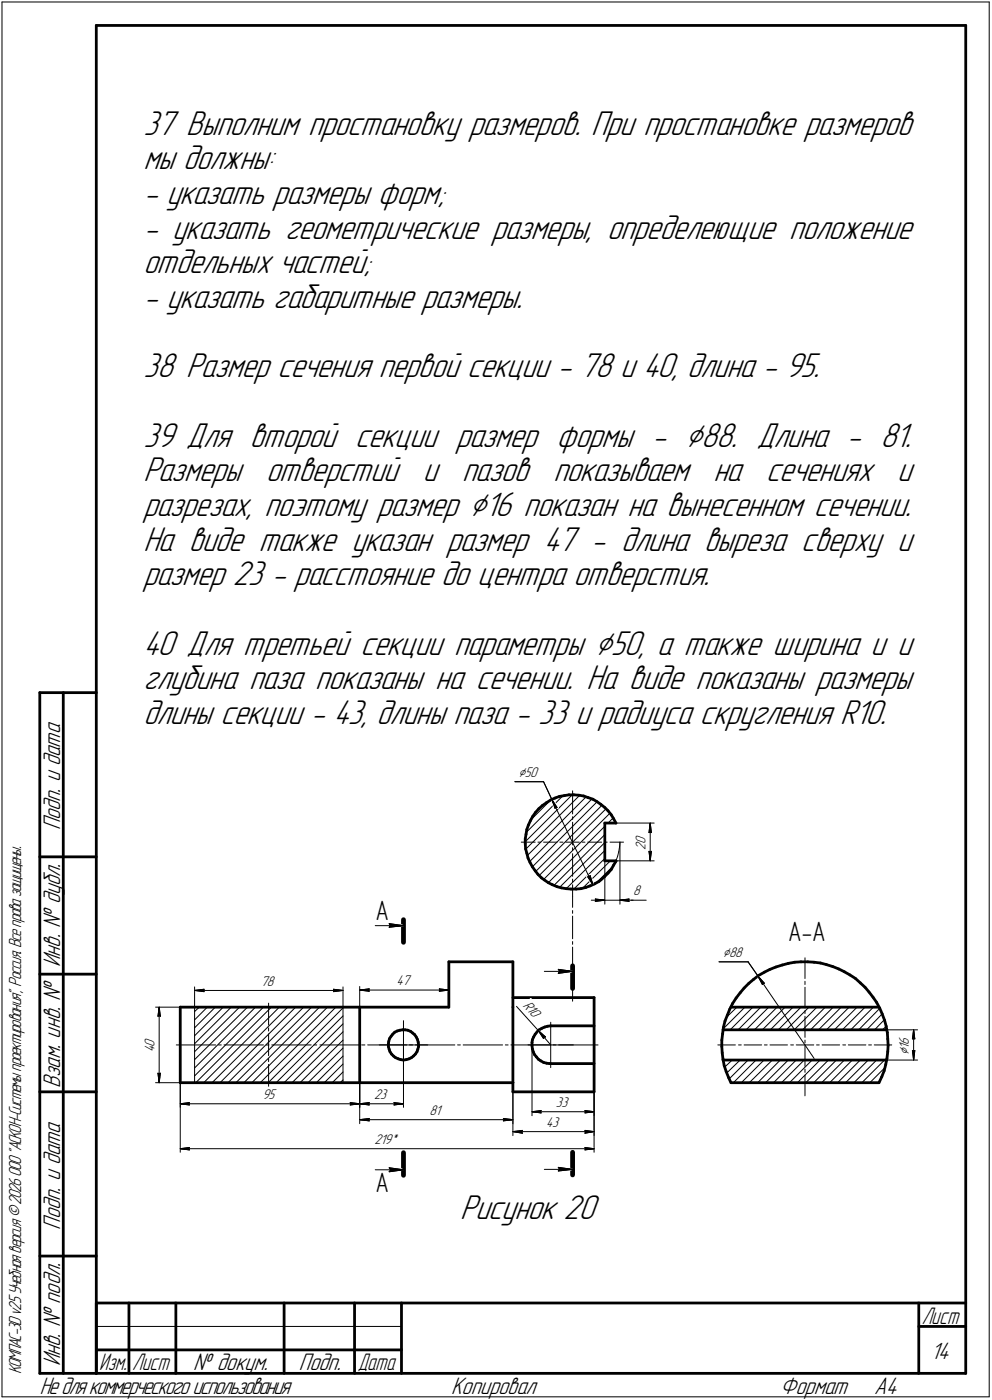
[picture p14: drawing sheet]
<svg xmlns="http://www.w3.org/2000/svg" width="211mm" height="298mm" viewBox="0 0 211 298" stroke-linecap="round" stroke-linejoin="round" font-family="sans-serif">
<defs><g id="words">
<g font-size="7.8">
<text x="30.5" y="28.7">37 Выполним простановку размеров. При простановке размеров</text>
<text x="30.5" y="36.1">мы должны:</text>
<text x="30.5" y="43.4">- указать размеры форм;</text>
<text x="30.5" y="50.8">- указать геометрические размеры, определеющие положение</text>
<text x="30.5" y="58.2">отдельных частей;</text>
<text x="30.5" y="65.6">- указать габаритные размеры.</text>
<text x="30.5" y="80.3">38 Размер сечения первой секции - 78 и 40, длина - 95.</text>
<text x="30.5" y="95.1">39 Для второй секции размер формы - ⌀88. Длина - 81.</text>
<text x="30.5" y="102.5">Размеры</text>
<text x="56.6" y="102.5">отверстий</text>
<text x="89.9" y="102.5">и</text>
<text x="98.4" y="102.5">пазов</text>
<text x="117.8" y="102.5">показываем</text>
<text x="151.8" y="102.5">на</text>
<text x="163" y="102.5">сечениях</text>
<text x="190.9" y="102.5">и</text>
<text x="30.5" y="109.9">разрезах, поэтому размер ⌀16 показан на вынесенном сечении.</text>
<text x="30.5" y="117.3">На виде также указан размер 47 - длина выреза сверху и</text>
<text x="30.5" y="124.6">размер 23 - расстояние до центра отверстия.</text>
<text x="30.5" y="139.4">40 Для третьей секции параметры ⌀50, а также ширина и и</text>
<text x="30.5" y="146.8">глубина паза показаны на сечении. На виде показаны размеры</text>
<text x="30.5" y="154.2">длины секции - 43, длины паза - 33 и радиуса скругления R10.</text>
<text x="97.9" y="259.6">Рисунок 20</text>
</g>
<g font-size="6">
<text x="79.9" y="195.8">А</text>
<text x="167.7" y="200.4">А-А</text>
<text x="79.9" y="253.7">А</text>
</g>
<g font-size="5.4">
<text x="12.8" y="176.8" transform="rotate(-90 12.8 176.8)">Подп. и дата</text>
<text x="12.8" y="205.9" transform="rotate(-90 12.8 205.9)">Инв. № дубл.</text>
<text x="12.8" y="231.7" transform="rotate(-90 12.8 231.7)">Взам. инв. №</text>
<text x="12.8" y="261.8" transform="rotate(-90 12.8 261.8)">Подп. и дата</text>
<text x="12.8" y="290.9" transform="rotate(-90 12.8 290.9)">Инв. № подл.</text>
<text x="41.1" y="291.8">№ докум.</text>
<text x="63.6" y="291.8">Подп.</text>
<text x="198.1" y="289.3">14</text>
<text x="8.5" y="296.7">Недлякоммерческогоиспользования</text>
<text x="96" y="296.8">Копировал</text>
<text x="166" y="296.8">Формат</text>
<text x="186" y="296.8">A4</text>
</g>
<g font-size="5.3">
<text x="196.1" y="281.8">Лист</text>
<text x="21.1" y="291.8">Изм.</text>
<text x="28.1" y="291.8">Лист</text>
<text x="76.1" y="291.8">Дата</text>
</g>
<text font-size="3.9" x="4.5" y="292.5" transform="rotate(-90 4.5 292.5)">КОМПАС-3Dv25Учебнаяверсия©2026ООО&quot;АСКОН-Системыпроектирования&quot;, Россия. Всеправазащищены.</text>
<g font-size="3.2">
<text x="110.4" y="165.4">⌀50</text>
<text x="137.3" y="180.9" transform="rotate(-90 137.3 180.9)">20</text>
<text x="134.7" y="190.7">8</text>
<text x="153.8" y="203.7">⌀88</text>
<text x="55.5" y="209.9">78</text>
<text x="84.4" y="209.8">47</text>
<text x="111.2" y="214.2" transform="rotate(48 111.2 214.2)">R10</text>
<text x="32.9" y="224.1" transform="rotate(-90 32.9 224.1)">40</text>
<text x="193.4" y="224.6" transform="rotate(-90 193.4 224.6)">⌀16</text>
<text x="55.9" y="234">95</text>
<text x="79.6" y="234">23</text>
<text x="91.4" y="237.4">81</text>
<text x="116.2" y="240">43</text>
<text x="118.3" y="235.7">33</text>
<text x="79.7" y="243.5">219*</text>
</g>
</g></defs>
<g fill="#fff" stroke="#fff" stroke-width=".21">
<path d="M0 0h211.1v298.1h-211.1z"/>
<path d="M79.8 191.2h2.9v5.9h-2.9z"/>
<path d="M79.8 249.1h2.9v5.9h-2.9z"/>
<path d="M82.6 196.4l2.5 .4 .8 .3-.8 .3-2.5 .3z"/>
<path d="M82.6 248.5l2.5 .3 .8 .3-.8 .2-2.5 .4z"/>
<path d="M167.6 195.7h8.1v6.1h-8.1z"/>
<path d="M118.6 206.2l2.5 .4 .7 .2-.7 .4-2.5 .2z"/>
<path d="M118.6 248.3l2.5 .4 .7 .3-.7 .3-2.5 .3z"/>
<path d="M30.5 220.9h3v3.2h-3z"/>
<path d="M33.9 214.5l.3 .6 .2 1.6h-1z"/>
<path d="M33.4 228.3h1l-.2 1.5-.3 .7z"/>
<path d="M55.5 207.5h3.3v3h-3.3z"/>
<path d="M41.4 210.9l2.2-.5v1l-1.5-.2z"/>
<path d="M70.7 210.4l2.3 .5-.8 .3-1.5 .2z"/>
<path d="M55.9 231.6h3.1v3h-3.1z"/>
<path d="M38.4 235l.6-.3 1.6-.2v1z"/>
<path d="M74.3 234.5l1.6 .2 .6 .3-2.2 .5z"/>
<path d="M79.6 231.6h3.2v3h-3.2z"/>
<path d="M76.5 235l.8-.3 1.4-.2v1z"/>
<path d="M83.7 234.5l1.4 .2 .8 .3-2.2 .5z"/>
<path d="M84.4 207.4h3.2v3h-3.2z"/>
<path d="M76.5 210.8l2.2-.5v1l-1.4-.1z"/>
<path d="M93.2 210.3l2.3 .5-.8 .4-1.5 .1z"/>
<path d="M116.2 237.7h3.2v2.9h-3.2z"/>
<path d="M109.1 241l2.2-.5v1l-1.4-.2z"/>
<path d="M124.2 240.5l1.5 .2 .7 .3-.7 .3-1.5 .2z"/>
<path d="M79.7 241.2h5.4v3h-5.4z"/>
<path d="M38.4 244.6l.6-.3 1.6-.2v1z"/>
<path d="M124.2 244.1l1.5 .2 .7 .3-2.2 .5z"/>
<path d="M118.3 233.3h3v3h-3z"/>
<path d="M113.2 236.7l2.2-.5v1l-1.5-.1z"/>
<path d="M124.2 236.2l2.2 .5-.7 .4-1.5 .1z"/>
<path d="M135 177.6h3v3.3h-3z"/>
<path d="M138.3 175.3l.4 .7 .2 1.5h-1z"/>
<path d="M137.9 181.1h1l-.2 1.5-.4 .7-.2-.7z"/>
<path d="M134.7 188.3h2v3h-2z"/>
<path d="M126.4 191.2l2.3 .5-.8 .3-1.5 .2z"/>
<path d="M131.9 191.7l2.2-.5v1l-1.5-.2z"/>
<path d="M124.8 186.6l.8-.4 .6 1.4v.8z"/>
<path d="M117.4 170.3l.6 .5 .9 1.2-1 .5z"/>
<path d="M110.3 163.1h4.5v2.9h-4.5z"/>
<path d="M161.3 207.9l.7 .4 1 1.1-.9 .6-.6-1.4z"/>
<path d="M153.8 201.4h4.6v3h-4.6z"/>
<path d="M191 220.4h3v4.2h-3z"/>
<path d="M194.4 219.3l.3 .7 .2 1.5h-1l.2-1.5z"/>
<path d="M193.9 223.5h1l-.2 1.5-.3 .7-.3-.7z"/>
<path d="M114.6 219.5l.6 .3 1.1 1-.6 .7-.9-1.3z"/>
<path d="M110.7 214.6l2.2-2 2.8 3.1-2.2 2z"/>
<path d="M91.4 235h2.9v3.1h-2.9z"/>
<path d="M76.5 238.4l2.2-.5v1l-1.4-.1z"/>
<path d="M106.9 237.9l2.2 .5-.6 .4-1.6 .1z"/>
</g>
<g fill="none" stroke="#000" stroke-width=".21">
<path d="M.4 .4h210.1zM.4 .4v297zM210.5 .4v297zM109.6 166.5h6.1zM110.9 179.3h3zM111.8 179.2l10-10zM111.9 177.3l7.9-7.9zM112.9 174.7l4.3-4.4zM114.5 179.3h.6zM115.7 179.3h2.8zM115.7 166.5l1.7 3.8zM117.4 170.3l1.1 1.7z"/>
<path d="M117.4 170.3l.7 1.8zM117.4 170.3l8.8 18.1zM118.2 171.9l.3 .1zM118.2 171.9l-.1 .2zM119.1 179.3h.7zM120.4 179.3h1.4zM121.8 168.4v4.9zM121.8 173.9v.6zM121.8 175.1v4.8zM121.8 179.3h1.5zM123.9 179.3h.6zM125.1 179.3h2.9z"/>
<path d="M126 170.1l-13.3 13.4zM127.1 170.7l-13.8 13.9zM128.6 179.3h.6zM128.7 175.9l-12 12.1zM128.7 179.3v13.2zM129.4 175.3l1.1-1.1zM129.8 179.3h2.9zM131.1 175.3h8.1zM131.9 179.3l-.1 1zM131.9 179.3v13.2zM138.1 177.3l.2-.2zM138.3 175.3l.3 2z"/>
<path d="M138.3 177.1l.3 .2zM138.3 175.3l-.2 2zM138.3 175.3v8zM79.8 197.1h6.1zM82.8 197.4l3.1-.3zM82.8 197.4l.3-.3zM82.8 196.7l.3 .4zM82.8 196.7l3.1 .4zM111.8 180.8l11.6-11.5zM112.2 182.2l12.5-12.5zM114 185.6l14.1-14.2zM114.7 186.4l14.2-14.2z"/>
<path d="M115.7 187.3l14.1-14.2zM117.9 188.6l10.8-10.9zM119 189l9.7-9.6zM120.5 189.2l8.2-8.1zM121.8 195.1v4.8zM121.8 193.9v.6zM121.8 190.8v2.4zM121.8 180.5v.6zM121.8 181.8v4.8zM121.8 187.2v.6zM121.8 188.4v2.4zM122.1 189.3l6.6-6.5z"/>
<path d="M124 189.1l5.9-5.8zM125.1 186.7l1.1 1.7zM125.1 186.7h.3zM125.6 186.4l-.2 .3zM125.6 186.4l.6 2zM125.8 191.7h2.9zM126.7 191.4l2 .3zM126.7 191.4l.1 .3zM126.7 191.9l2-.2zM126.8 191.7l-.1 .2zM126.9 188l3.6-3.6zM128.7 191.7h3.2z"/>
<path d="M131.1 183.3h8.1zM131.4 182.4l-.3 .9zM131.7 181.4l-.3 1zM131.8 180.3l-.1 1.1zM131.9 191.7h2zM131.9 191.7l2 .2zM131.9 191.7l2-.3zM131.9 191.7h2.8zM133.7 191.7l.2 .2zM133.9 191.4l-.2 .3zM133.9 191.7h3.6zM138.1 181.3l.2 2z"/>
<path d="M138.1 181.3l.2 .2zM138.3 181.5l.3-.2zM138.6 181.3l-.3 2zM33.1 214.5h5.3zM33.6 216.4l.3-.2zM33.9 214.5l.2 1.9zM33.9 216.2l.2 .2zM33.9 214.5l-.3 1.9zM33.9 214.5v16zM38.4 214.5v21.3zM41.4 214.5v16zM41.4 218.9l4.4-4.4z"/>
<path d="M41.4 217.2l2.7-2.7zM41.4 215.4l1-.9zM41.4 210.1v4.4zM41.4 210.9l2-.2zM41.4 210.9l2 .3zM41.4 210.9h31.6zM43.2 210.9l.2 .3zM43.4 210.7l-.2 .2zM57.1 213.6v4.7zM57.1 218.9v.6zM71 211.2l2-.3zM71 210.7l.1 .2z"/>
<path d="M71 210.7l2 .2zM71.1 210.9l-.1 .3zM73 214.5v16zM73 210.1v4.4zM76.5 214.5v21.3zM76.5 210.1v4.4zM76.5 210.8l2.1-.2zM76.5 210.8l2.1 .3zM76.5 210.8h19zM78.4 210.8l.2 .3zM78.6 210.6l-.2 .2zM85.9 217.3v5.2z"/>
<path d="M93.5 211.1l2-.3zM93.5 210.6l.1 .2zM93.5 210.6l2 .2zM93.6 210.8l-.1 .3zM95.5 210.1v4.4zM109.9 214.3l4.7 5.2zM114.6 219.5l1.5 1.3zM114.6 219.5l1.1 1.6zM114.6 219.5l2.6 3zM115.8 206.8h6zM117.2 217.7v4.8zM118.8 207.3l3-.5z"/>
<path d="M118.8 206.4l.3 .4zM118.8 206.4l3 .4zM119.1 206.8l-.3 .5zM121.8 208.4v4.8zM121.8 207.2v.6zM121.8 201.7v4.9zM121.8 200.5v.6zM126.4 218.4v19.2zM153 204.8h6.2zM153.9 219l4.6-4.5zM154.5 216.7l2.3-2.2zM155.4 219.3l4.8-4.8z"/>
<path d="M157.1 219.3l4.8-4.8zM158.7 219.3l4.9-4.8zM159.2 204.8l2.1 3.1zM160.5 219.3l4.9-4.8zM161.3 207.9l1.3 1.5zM161.3 207.9l.9 1.7zM161.3 207.9l11.9 17.5zM162.2 219.3l4.8-4.8zM162.3 209.4h.3zM162.3 209.4l-.1 .2zM163.9 219.3l4.8-4.8zM165.6 219.3l4.8-4.8z"/>
<path d="M167.3 219.3l4.8-4.8zM169 219.3l4.8-4.8zM170.8 219.3l4.8-4.8zM171.3 218.7v2.2zM171.3 204v4.4zM171.3 209v.6zM171.3 210.2v4.4zM171.3 215.2v.6zM171.3 216.4v2.3zM172.5 219.3l4.8-4.8zM174.2 219.3l4.8-4.8zM175.9 219.3l4.8-4.8z"/>
<path d="M177.5 219.3l4.9-4.8zM179.2 219.3l4.9-4.8zM181 219.3l4.8-4.8zM187.2 214.7l-4.5 4.6zM187.7 215.9l-3.3 3.4zM187.8 219.3l.8-.8zM188.1 217.2l-2 2.1zM188.6 219.3h6.6zM194.4 219.3l.2 1.9zM194.4 219.3l-.3 1.9zM194.4 219.3v6.4zM33.1 230.5h5.3z"/>
<path d="M33.6 228.5l.3 2zM33.6 228.5l.3 .2zM33.9 228.7l.2-.2zM34.1 228.5l-.2 2zM37.5 222.5h8.4zM38.4 222.5v22.9zM38.4 235l1.9-.2zM38.4 235l1.9 .3zM38.4 235h38.1zM40.1 235l.2 .3zM40.3 234.8l-.2 .2zM41.4 229.1l14.6-14.6z"/>
<path d="M41.4 227.4l13-12.9zM41.4 225.6l11.3-11.1zM41.4 223.9l9.6-9.4zM41.4 222.2l7.8-7.7zM41.4 220.6l6.1-6.1zM41.7 230.5l16-16zM43.3 230.5l16.1-16zM45.1 230.5l16.1-16zM46.5 222.5h.6zM46.8 230.5l16.1-16zM47.7 222.5h8.3zM48.5 230.5l16.1-16z"/>
<path d="M50.2 230.5l16.1-16zM51.9 230.5l16.1-16zM53.6 230.5l16.1-16zM55.4 230.5l16.1-16zM56.6 222.5h.6zM57.1 230.5l15.9-15.9zM57.1 220.1v4.7zM57.1 225.4v.7zM57.1 226.7v4.6zM57.8 222.5h8.4zM58.8 230.5l14.2-14.2zM60.5 230.5l12.5-12.5z"/>
<path d="M62.1 230.5l10.9-10.8zM63.8 230.5l9.2-9zM65.5 230.5l7.5-7.3zM66.8 222.5h.6zM67.3 230.5l5.7-5.6zM68.1 222.5h8.3zM69 230.5l4-3.9zM70.7 230.5l2.3-2.2zM72.4 230.5l.6-.5zM74.5 235.3l2-.3zM74.5 235.3l.3-.3zM74.5 234.8l.3 .2z"/>
<path d="M74.5 234.8l2 .2zM76.5 230.5v8.8zM76.5 235l2.1-.2zM76.5 235l2.1 .3zM76.5 235h9.4zM76.5 238.4l2.1-.2zM76.5 238.4l2.1 .3zM76.5 238.4h32.6zM77 222.5h.6zM78.2 222.5h8.3zM78.4 235l.2 .3zM78.4 238.4l.2 .3z"/>
<path d="M78.6 234.8l-.2 .2zM78.6 238.2l-.2 .2zM80.7 222.5h5.2zM83.8 235.3l2.1-.3zM83.8 235.3l.3-.3zM83.8 234.8l.3 .2zM83.8 234.8l2.1 .2zM85.9 222.5h5.1zM85.9 222.5v5.2zM85.9 222.5v13.3zM87.1 222.5h.7zM88.4 222.5h8.4z"/>
<path d="M97.4 222.5h.6zM98.6 222.5h8.3zM107.1 238.7l2-.3zM107.1 238.7l.3-.3zM107.1 238.2l.3 .2zM107.1 238.2l2 .2zM107.5 222.5h.6zM108.7 222.5h8.4zM109.1 232.5v9.3zM109.1 230.5v8.8zM112.4 222.5h4.8zM113.2 222.5v15.1z"/>
<path d="M113.2 236.7l1.9-.2zM113.2 236.7l1.9 .3zM113.2 236.7h13.2zM115 236.7l.1 .3zM115.1 236.5l-.1 .2zM115.7 220.8h.4zM115.7 220.8v.3zM117.2 222.5v4.8zM117.2 222.5h4.8zM117.7 222.5h.6zM118.9 222.5h8.4zM124.5 237l1.9-.3z"/>
<path d="M124.5 236.5l.1 .2zM124.5 236.5l1.9 .2zM124.6 236.7l-.1 .3zM126.4 232.5v9.3zM126.4 222.5v22.9zM152.7 222.5h3.8zM153.9 225.9l.2-.2zM154.2 227.2l1.6-1.5zM154.6 228.5l2.9-2.8zM155.1 229.8l4.1-4.1zM156 230.5l4.9-4.8zM157.1 222.5h.6z"/>
<path d="M157.7 230.5l4.9-4.8zM158.3 222.5h3.8zM159.4 230.5l4.9-4.8zM161.2 230.5l4.8-4.8zM162.6 222.5h.6zM162.9 230.5l4.8-4.8zM163.8 222.5h3.8zM164.6 230.5l4.8-4.8zM166.3 230.5l4.8-4.8zM168 230.5l4.8-4.8zM168.2 222.5h.6zM169.4 222.5h1.9z"/>
<path d="M169.7 230.5l4.8-4.8zM171.3 228.9v4.4zM171.3 227.7v.6zM171.3 222.7v4.4zM171.3 221.5v.6zM171.3 222.5h1.8zM171.4 230.5l4.9-4.8zM173.1 230.5l4.9-4.8zM173.7 222.5h.6zM174.8 230.5l4.9-4.8zM174.9 222.5h3.7zM176.5 230.5l4.9-4.8z"/>
<path d="M178.2 230.5l4.8-4.8zM179.3 222.5h.6zM179.9 230.5l4.8-4.8zM180.5 222.5h3.7zM181.7 230.5l4.8-4.8zM183.4 230.5l4.8-4.8zM184.8 222.5h.6zM185.1 230.5l3.2-3.2zM186 222.5h3.7zM186.8 230.5l.5-.5zM188.6 225.7h6.6zM194.1 221.2l.3-.1z"/>
<path d="M194.1 223.7l.3 2zM194.1 223.7l.3 .2zM194.4 221.1l.2 .1zM194.4 223.9l.2-.2zM194.6 223.7l-.2 2zM38.4 244.6l1.9-.3zM38.4 244.6l1.9 .3zM38.4 244.6h88zM40.1 244.6l.2 .3zM40.3 244.3l-.2 .3zM79.8 249.1h6.1zM82.8 249.5l3.1-.4z"/>
<path d="M82.8 248.7l.3 .4zM82.8 248.7l3.1 .4zM83.1 249.1l-.3 .4zM109.1 241l2.1-.3zM109.1 241l2.1 .3zM109.1 241h17.3zM110.9 241l.3 .3zM111.2 240.7l-.3 .3zM115.8 249h6zM118.8 249.3l3-.3zM118.8 249.3l.3-.3zM118.8 248.6l.3 .4z"/>
<path d="M118.8 248.6l3 .4zM124.5 241.3l1.9-.3zM124.5 240.7l.1 .3zM124.5 240.7l1.9 .3zM124.5 244.9l1.9-.3zM124.5 244.3l.1 .3zM124.5 244.3l1.9 .3zM124.6 241l-.1 .3zM124.6 244.6l-.1 .3zM.4 297.4h210.1zM20.5 282.4h64.9z"/>
</g>
<g fill="none" stroke="#000" stroke-width=".59">
<path d="M20.5 5.4h185zM20.5 5.4v287zM205.5 5.4v287zM8.5 147.5v144.9zM8.5 147.5h12zM13.5 147.5v144.9zM111.8 178.6v1.1zM111.8 179.7v1.1zM111.9 177.6l-.1 1zM112.1 176.6l-.2 1zM112.4 175.7l-.3 .9zM112.9 174.8l-.5 .9z"/>
<path d="M113.4 173.8l-.5 1zM114 173l-.6 .8zM114.6 172.2l.8-.7zM114.6 172.2l-.6 .8zM115.4 171.5l.8-.6zM116.2 170.9l1-.6zM117.2 170.3l.9-.4zM118.1 169.9l.9-.3zM119 169.6l1.1-.2zM120.1 169.4l1-.2zM121.1 169.2h1zM122.1 169.2l1.1 .1z"/>
<path d="M123.2 169.3l1 .2zM124.2 169.5l.9 .3zM125.1 169.8l1.1 .4zM126.2 170.2l.8 .5zM127 170.7l.8 .6zM127.8 171.3l.9 .7zM128.7 175.3h2.4zM128.7 175.3v8zM128.7 172l.7 .6zM129.4 172.6l.6 .9zM130 173.5l.6 .8zM130.6 174.3l.5 1z"/>
<path d="M8.5 182.5h12zM111.8 180.8l.3 .9zM112.1 181.7l.3 1zM112.4 182.7l.4 .9zM112.8 183.6l.5 1zM113.3 184.6l.6 .8zM113.9 185.4l.6 .8zM114.5 186.2l.7 .7zM115.2 186.9l.6 .5zM115.8 187.4l.9 .6zM116.7 188l.8 .4zM117.5 188.4l1 .4z"/>
<path d="M118.5 188.8l1 .3zM119.5 189.1l1 .1zM120.5 189.2l1 .1zM121.5 189.3h1.1zM122.6 189.3l1-.1zM123.6 189.2l1-.2zM124.6 189l1-.4zM125.6 188.6l.9-.4zM126.5 188.2l.9-.5zM127.4 187.7l.4-.3zM127.8 187.4l.8-.7zM128.6 186.7l.8-.8z"/>
<path d="M128.7 183.3h2.4zM130 185.2l-.6 .7zM130.6 184.2l-.6 1zM131.1 183.4l-.5 .8zM131.1 183.4h.1M8.5 207.4h12zM38.4 214.5v16zM38.4 214.5h38.1zM76.5 214.5v16zM76.5 214.5h19zM84 219.8l.5-.3zM84 219.8l-.4 .4z"/>
<path d="M84.5 219.5l.6-.1zM85.1 219.4l.6-.1zM85.7 219.3h.5zM86.2 219.3l.6 .1zM86.8 219.4l.6 .2zM87.4 219.6l.4 .4zM87.8 220l.4 .3zM95.5 204.8h13.6zM95.5 204.8v9.7zM109.1 204.8v9.7zM109.1 214.5v16zM109.1 212.4h17.3z"/>
<path d="M114.3 219.7l-.4 .5zM114.7 219.3l.6-.4zM114.7 219.3l-.4 .4zM115.3 218.9l.6-.2zM115.9 218.7l.6-.2zM116.5 218.5l.7-.1zM117.2 218.4h9.2zM126.4 212.4v20.1zM153.8 219.3h34.8zM153.9 218.8l-.1 1.3zM154.3 217.4l-.4 1.4zM154.8 216.2l-.5 1.2z"/>
<path d="M155.3 214.9l-.5 1.3zM155.5 214.5h31.5zM155.9 213.7l-.6 1.2zM156.6 212.5l-.7 1.2zM157.5 211.4l-.9 1.1zM158.3 210.4l-.8 1zM159.3 209.4l1.1-.9zM159.3 209.4l-1 1zM160.4 208.5l1.1-.8zM161.5 207.7l1.1-.7zM162.6 207l1.2-.6zM163.8 206.4l1.3-.5z"/>
<path d="M165.1 205.9l1.4-.4zM166.5 205.5l1.2-.4zM167.7 205.1l1.4-.2zM169.1 204.9l1.3-.1zM170.4 204.8h1.5zM171.9 204.8l1.3 .1zM173.2 204.9l1.4 .2zM174.6 205.1l1.3 .3zM175.9 205.4l1.3 .4zM177.2 205.8l1.3 .5zM178.5 206.3l1.2 .6zM179.7 206.9l1.1 .7z"/>
<path d="M180.8 207.6l1.2 .8zM182 208.4l1 .9zM183 209.3l1.1 .9zM184.1 210.2l.8 1zM184.9 211.2l.9 1.1zM185.8 212.3l.7 1.1zM186.5 213.4l.7 1.3zM187.2 214.7l.5 1.2zM187.7 215.9l.5 1.4zM188.2 217.3l.4 1.2zM188.6 218.5l.2 1.4zM188.8 219.9l.1 1.3z"/>
<path d="M8.5 232.5h12zM38.4 230.5h38.1zM76.5 230.5h32.6zM82.6 222.2v.6zM82.6 222.8l.2 .6zM82.7 221.7l-.1 .5zM82.8 223.4l.2 .5zM82.9 221.1l-.2 .6zM83 223.9l.3 .6zM83.2 220.6l-.3 .5zM83.3 224.5l.4 .4zM83.6 220.2l-.4 .4z"/>
<path d="M83.7 224.9l.5 .3zM84.2 225.2l.6 .3zM84.8 225.5l.5 .1zM85.3 225.6l.6 .1zM85.9 225.7l.5-.1zM86.4 225.6l.6-.1zM87 225.5l.5-.3zM87.5 225.2l.5-.3zM88 224.9l.4-.4zM88.2 220.3l.4 .5zM88.6 220.8l.2 .5zM88.7 223.9l-.3 .6z"/>
<path d="M88.8 221.3l.2 .6zM88.9 223.4l-.2 .5zM89 221.9l.1 .6zM89.1 222.8l-.2 .6zM89.1 222.5v.3zM109.1 230.5v2zM109.1 232.5h17.3zM113.2 222v.7zM113.2 222.7l.1 .7zM113.3 221.4l-.1 .6zM113.3 223.4l.2 .5zM113.5 223.9l.2 .6z"/>
<path d="M113.5 220.8l-.2 .6zM113.7 224.5l.4 .5zM113.9 220.2l-.4 .6zM114.1 225l.5 .6zM114.6 225.6l.5 .3zM115.1 225.9l.6 .3zM115.7 226.2l.6 .2zM116.3 226.4l.6 .1zM116.9 226.5h.3zM117.2 226.5h9.2zM153.6 221.5v1.3zM153.6 222.8l.1 1.4z"/>
<path d="M153.7 224.2l.1 1.4zM153.8 220.1l-.2 1.4zM153.8 225.7h34.8zM153.8 225.6l.3 1.3zM154.1 226.9l.4 1.3zM154.5 228.2l.5 1.2zM155 229.4l.5 1.1zM155.5 230.5h31.5zM187.6 229.3l-.6 1.2zM188.1 228l-.5 1.3zM188.5 226.7l-.4 1.3zM188.7 225.4l-.2 1.3z"/>
<path d="M188.9 223.9l-.2 1.5zM188.9 221.2l.1 1.4zM189 222.6l-.1 1.3zM8.5 267.5h12zM20.5 277.5h185zM20.5 277.5v14.9zM27.4 277.5v14.9zM37.4 277.5v14.9zM60.5 277.5v14.9zM75.4 277.5v14.9zM85.4 277.5v14.9zM195.5 277.5v14.9z"/>
<path d="M8.5 292.4h12zM20.5 292.4h185zM20.5 287.4h6.9zM27.4 287.4h10zM37.4 287.4h23.1zM60.5 287.4h14.9zM75.4 287.4h10zM195.5 282.4h10z"/>
</g>
<path d="M85.9 195.8v4.9zM121.8 205.7v4.8zM85.9 245.4v4.9zM121.8 245.4v4.8z" fill="none" stroke="#000" stroke-width="1"/>
<g fill="#000" stroke="#000" stroke-width=".21">
<path d="M117.4 170.3l1.1 1.7-.3-.1zM117.4 170.3l.8 1.6-.1 .2zM138.3 175.3l.3 2-.3-.2zM138.3 175.3v1.8l-.2 .2zM82.8 197.4l.3-.3h2.8zM82.8 196.7l3.1 .4h-2.8zM125.1 186.7h.3l.8 1.7zM125.6 186.4l.6 2-.8-1.7zM126.7 191.4l2 .3h-1.9zM126.8 191.7h1.9l-2 .2zM131.9 191.7h1.8l.2 .2zM131.9 191.7l2-.3-.2 .3z"/>
<path d="M138.1 181.3l.2 .2v1.8zM138.3 181.5l.3-.2-.3 2zM33.9 214.5l.2 1.9-.2-.2zM33.9 214.5v1.7l-.3 .2zM41.4 210.9l2-.2-.2 .2zM41.4 210.9h1.8l.2 .3zM71.1 210.9h1.9l-2 .3zM71 210.7l2 .2h-1.9zM76.5 210.8l2.1-.2-.2 .2zM76.5 210.8h1.9l.2 .3zM93.6 210.8h1.9l-2 .3zM93.5 210.6l2 .2h-1.9z"/>
<path d="M114.6 219.5l1.5 1.3h-.4zM114.6 219.5l1.1 1.3v.3zM119.1 206.8h2.7l-3 .5zM118.8 206.4l3 .4h-2.7zM161.3 207.9l1.3 1.5h-.3zM161.3 207.9l1 1.5-.1 .2zM194.4 219.3l.2 1.9-.2-.1zM194.4 219.3v1.8l-.3 .1zM33.6 228.5l.3 .2v1.8zM33.9 228.7l.2-.2-.2 2zM38.4 235l1.9-.2-.2 .2zM38.4 235h1.7l.2 .3z"/>
<path d="M74.5 235.3l.3-.3h1.7zM74.5 234.8l2 .2h-1.7zM76.5 235l2.1-.2-.2 .2zM76.5 235h1.9l.2 .3zM76.5 238.4l2.1-.2-.2 .2zM76.5 238.4h1.9l.2 .3zM83.8 235.3l.3-.3h1.8zM83.8 234.8l2.1 .2h-1.8zM107.1 238.7l.3-.3h1.7zM107.1 238.2l2 .2h-1.7zM113.2 236.7l1.9-.2-.1 .2zM113.2 236.7h1.8l.1 .3z"/>
<path d="M124.6 236.7h1.8l-1.9 .3zM124.5 236.5l1.9 .2h-1.8zM194.1 223.7l.3 .2v1.8zM194.4 223.9l.2-.2-.2 2zM38.4 244.6l1.9-.3-.2 .3zM38.4 244.6h1.7l.2 .3zM83.1 249.1h2.8l-3.1 .4zM82.8 248.7l3.1 .4h-2.8zM109.1 241l2.1-.3-.3 .3zM109.1 241h1.8l.3 .3zM118.8 249.3l.3-.3h2.7zM118.8 248.6l3 .4h-2.7z"/>
<path d="M124.6 241h1.8l-1.9 .3zM124.5 240.7l1.9 .3h-1.8zM124.6 244.6h1.8l-1.9 .3zM124.5 244.3l1.9 .3h-1.8z"/>
</g>
<use href="#words"/>
</svg>
